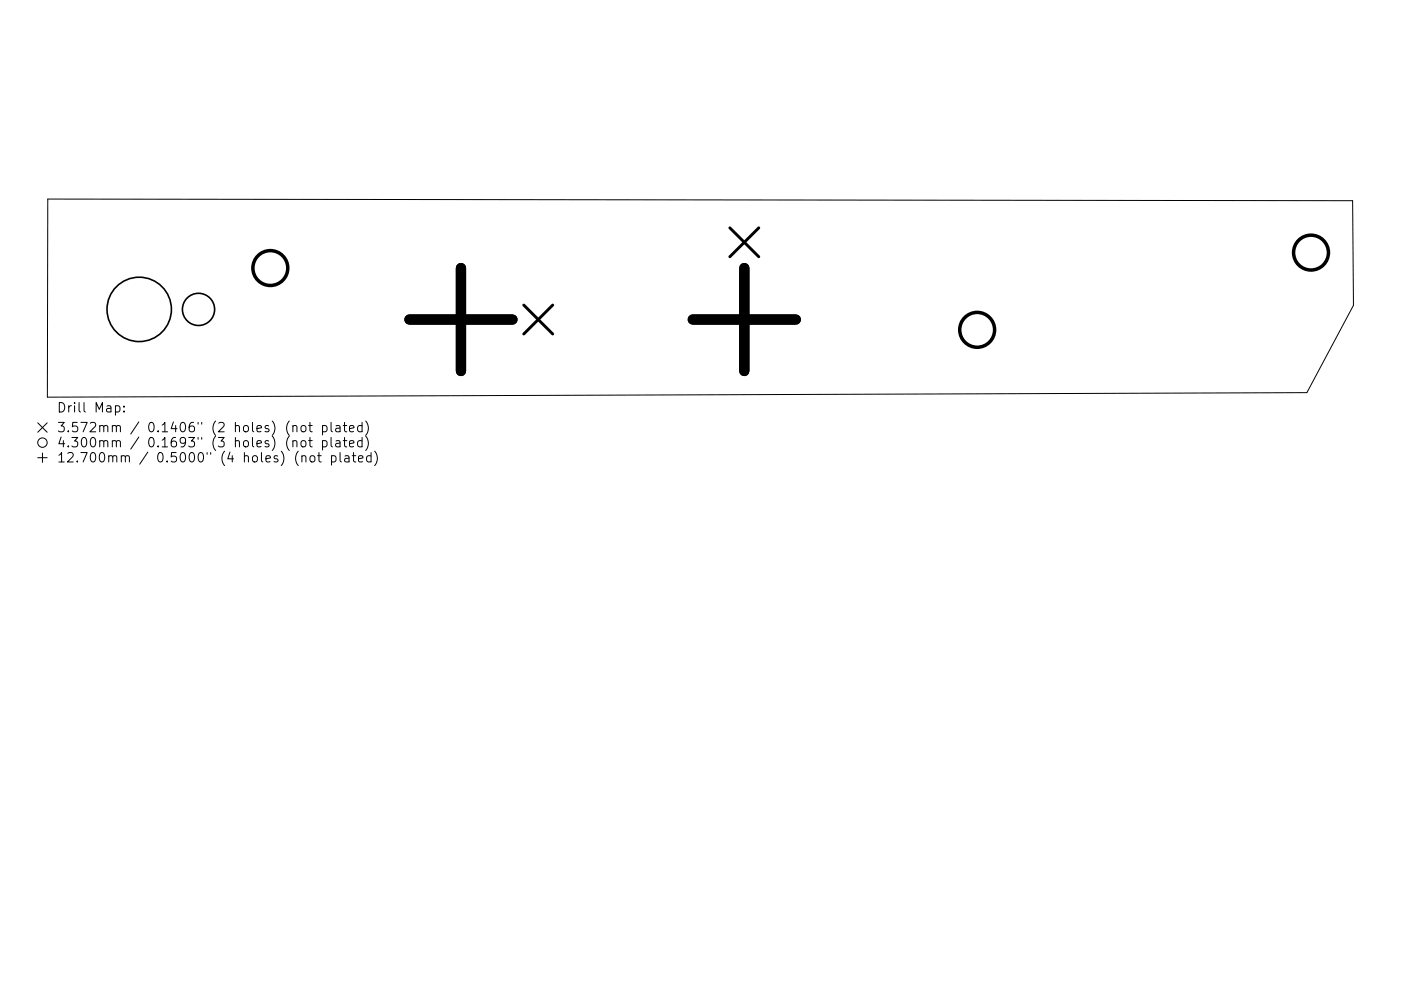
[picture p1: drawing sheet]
<svg xmlns="http://www.w3.org/2000/svg" width="297mm" height="210mm" viewBox="0 0 297 210" stroke-linecap="round" stroke-linejoin="round" font-family="sans-serif">
<defs><g id="words">
<g font-size="2.8">
<text x="12" y="87.5">Drill Map:</text>
<text x="12" y="91.7">3.572mm / 0.1406&quot; (2 holes) (not plated)</text>
<text x="12" y="94.9">4.300mm / 0.1693&quot; (3 holes) (not plated)</text>
<text x="12" y="98.1">12.700mm / 0.5000&quot; (4 holes) (not plated)</text>
</g>
</g></defs>
<g fill="none" stroke="#000" stroke-width=".21">
<path d="M10.1 42.2l276.7 .4 .2 22.2-9.9 18.5-267.1 1zM8 89.7l2 2M8 97.1h2M9 96.1v2M10 89.7l-2 2M24.5 86.2l.6-.1 .3 .4v.5l-.2 .3h-.7M26.3 87.2v.2M26.3 86.2v.2M62.1 90.5a.5 .5 0 0 1 .9 .1v1M62.1 93.7a.5 .5 0 0 1 .9 .1v1M63.9 90.5a.54 .54 0 0 1 .5-.2 .54 .54 0 0 1 .5 .4v.5a.54 .54 0 0 1-.6 .4 .54 .54 0 0 1-.5-.4zM63.9 93.7a.54 .54 0 0 1 .5-.2 .54 .54 0 0 1 .5 .4v.5a.54 .54 0 0 1-.6 .4 .54 .54 0 0 1-.5-.4z"/>
<path d="M64 96.9a.5 .5 0 0 1 .9 .1v1M65.4 90.3h.8M65.4 93.5h.8M65.7 89.6v1.7l.1 .2 .4 .1M65.7 92.8v1.7l.1 .2 .4 .1M65.8 96.9a.54 .54 0 0 1 .5-.2 .54 .54 0 0 1 .5 .4v.5a.54 .54 0 0 1-.6 .4 .54 .54 0 0 1-.5-.4zM67.3 96.7h.8M67.6 96v1.7l.1 .2 .4 .1M68.4 90.4l.6-.1 .3 .4v.5l-.2 .3h-.7M68.4 93.6l.6-.1 .3 .4v.5l-.2 .3h-.7M68.4 90.3v2M68.4 93.5v2"/>
<path d="M70.2 89.6v1.7l.3 .3M70.2 92.8v1.7l.3 .3M70.3 96.8l.6-.1 .3 .4v.5l-.1 .3h-.8M70.3 96.7v2M71.2 90.4h.8l.1 1.2M71.2 93.6h.8l.1 1.2M72.1 90.8l-.7 .1a.39 .39 0 0 0-.3 .3 .39 .39 0 0 0 .3 .4l.7-.1M72.1 94l-.7 .1a.39 .39 0 0 0-.3 .3 .39 .39 0 0 0 .3 .4l.7-.1M72.1 96v1.7l.3 .3M72.8 90.3h.7M72.8 93.5h.7M73.1 89.6v1.7v.2l.4 .1"/>
<path d="M73.1 92.8v1.7v.2l.4 .1M73.1 96.8h.8l.1 1.2M74 97.2l-.7 .1a.39 .39 0 0 0-.3 .3 .39 .39 0 0 0 .3 .4l.7-.1M74.1 90.9l1-.1-.1-.4-.6-.1-.3 .3 .1 .9h.8M74.1 94.1l1-.1-.1-.4-.6-.1-.3 .3 .1 .9h.8M74.7 96.7h.7M75 96v1.7l.1 .2 .3 .1M76 97.3l1-.1-.1-.4-.6-.1-.3 .3 .1 .9h.8M76.8 90.4l-.6-.1-.4 .4v.5l.2 .3h.8M76.8 93.6l-.6-.1-.4 .4v.5l.2 .3h.8M76.8 89.6v2M76.8 92.8v2"/>
<path d="M77.5 89.3a2.29 2.29 0 0 1 0 3.1M77.5 92.5a2.29 2.29 0 0 1 0 3.1M78.7 96.8l-.6-.1-.4 .4v.5l.2 .3h.8M78.7 96v2M79.4 95.7a2.29 2.29 0 0 1 0 3.1"/>
<circle cx="9" cy="93.9" r="1"/>
</g>
<g fill="none" stroke="#000" stroke-width=".34">
<circle cx="29.5" cy="65.6" r="6.8"/>
<circle cx="42.1" cy="65.6" r="3.4"/>
</g>
<path d="M154.7 48.3l6.2 6.2M160.9 48.3l-6.2 6.2M111 64.7l6.2 6.2M117.2 64.7l-6.2 6.2" fill="none" stroke="#000" stroke-width=".61"/>
<g fill="none" stroke="#000" stroke-width=".74">
<circle cx="57.3" cy="56.9" r="3.7"/>
<circle cx="278" cy="53.6" r="3.7"/>
<circle cx="207.2" cy="70" r="3.7"/>
</g>
<path d="M97.7 56.9v21.8M157.8 56.9v21.8M86.8 67.8h21.9M146.9 67.8h21.8" fill="none" stroke="#000" stroke-width="2.2"/>
<use href="#words"/>
</svg>
